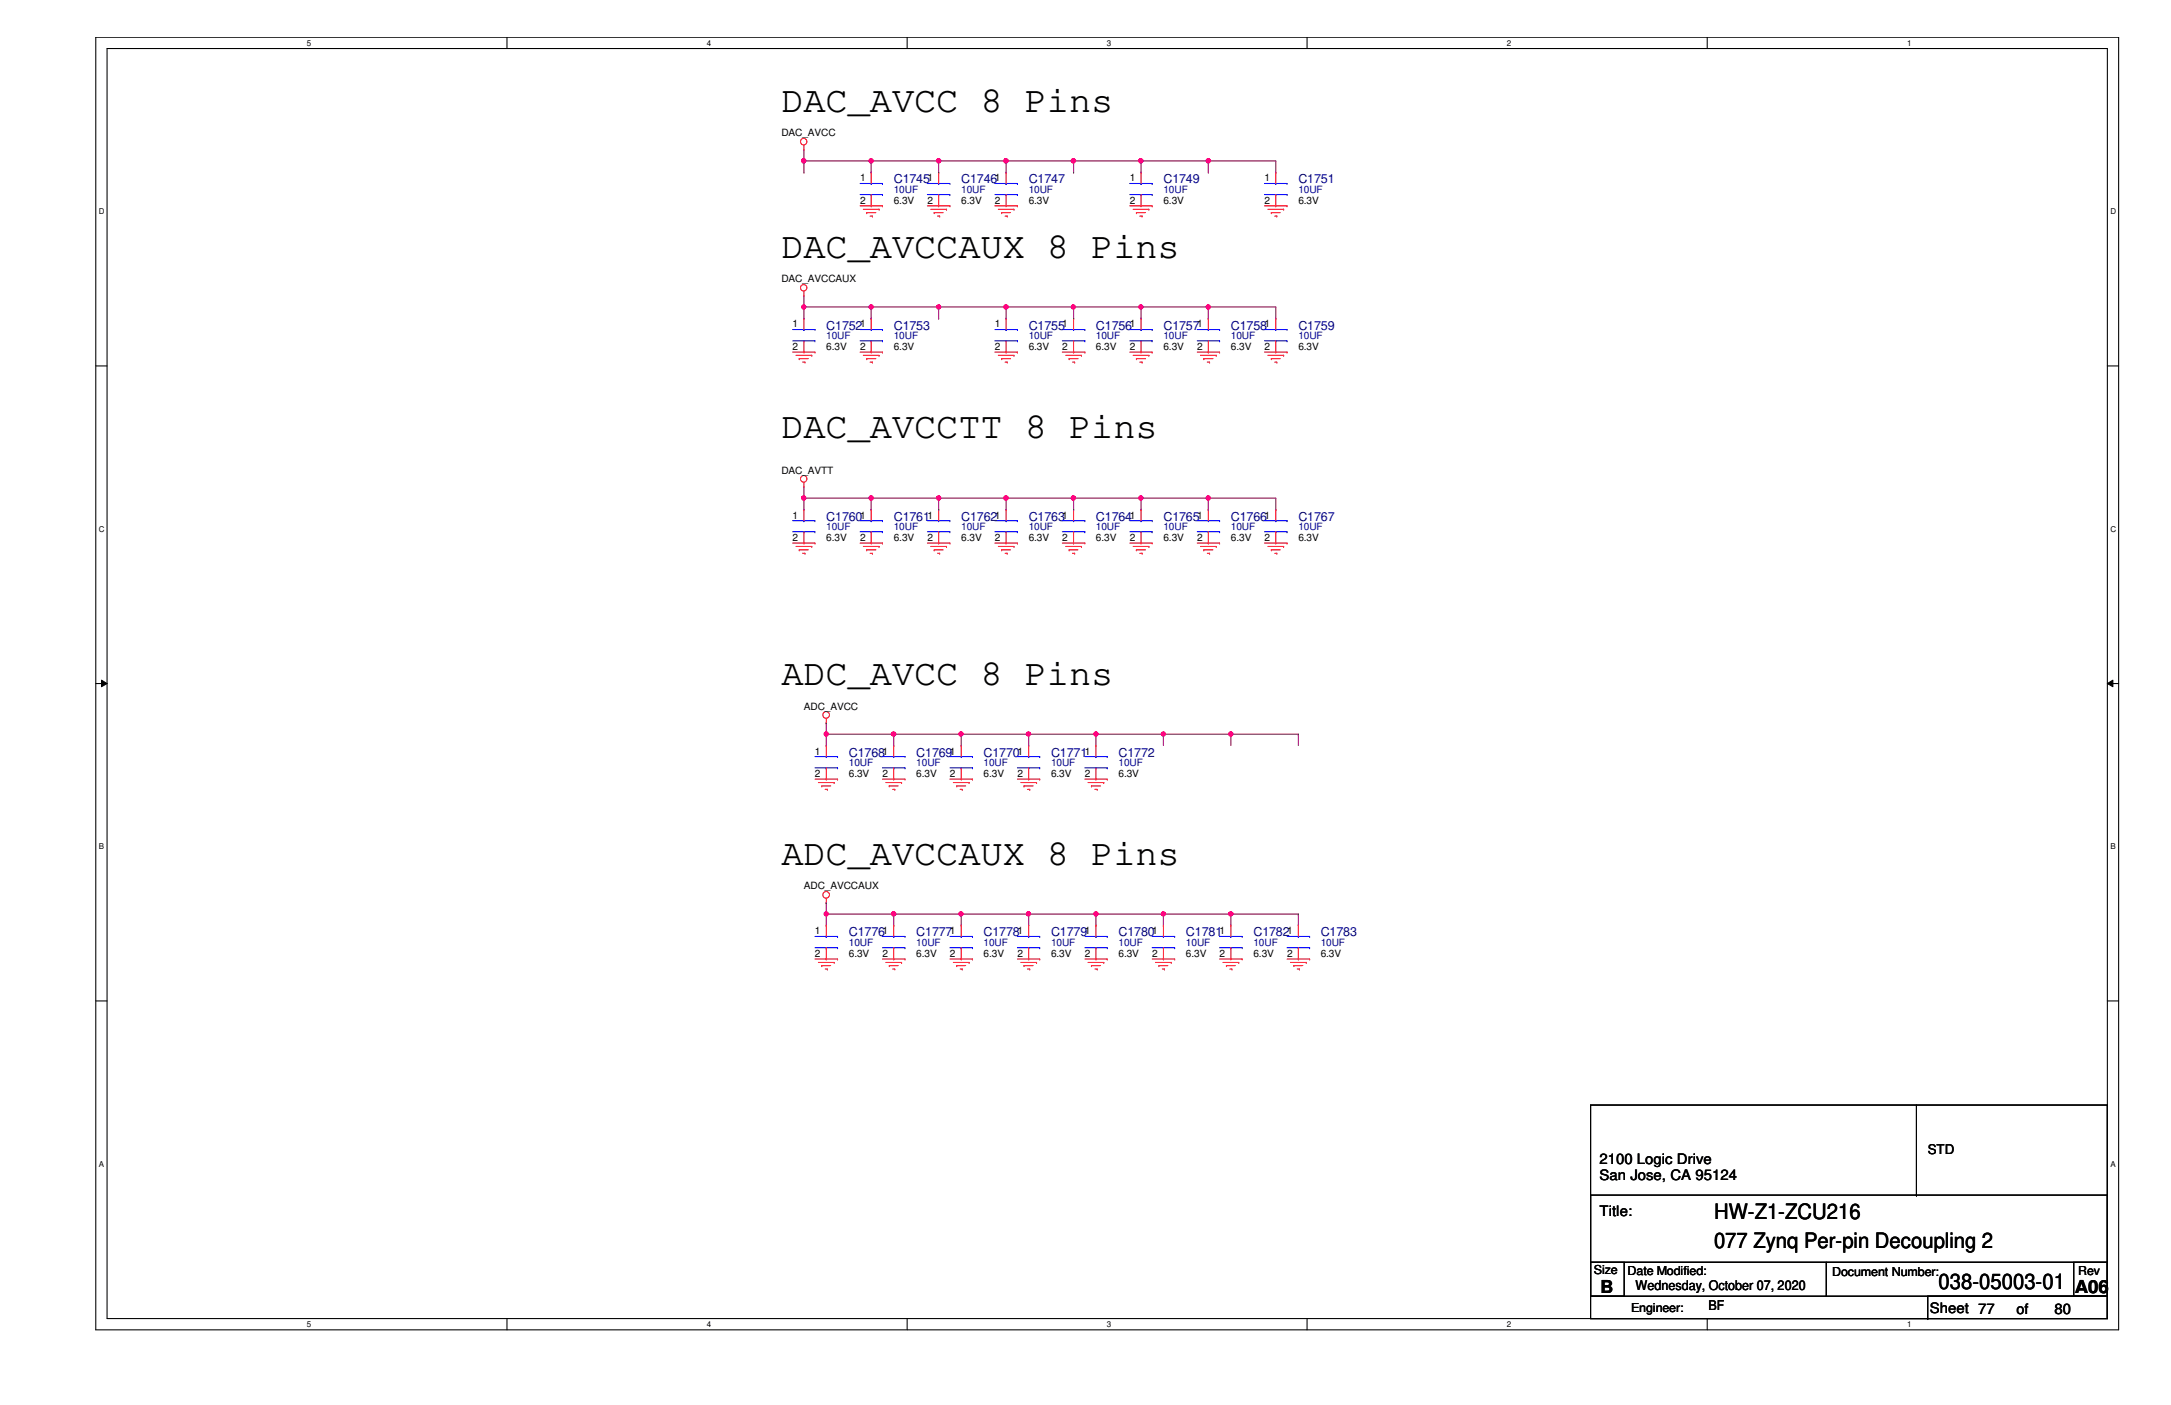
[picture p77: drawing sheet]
<svg xmlns="http://www.w3.org/2000/svg" width="432mm" height="279mm" viewBox="0 0 432 279" stroke-linecap="round" stroke-linejoin="round" font-family="sans-serif">
<defs><g id="words">
<g font-size="7.4">
<text x="155.4" y="22.2">DAC_AVCC 8 Pins</text>
<text x="155.4" y="51.3">DAC_AVCCAUX 8 Pins</text>
<text x="155.4" y="87">DAC_AVCCTT 8 Pins</text>
<text x="155.4" y="136.2">ADC_AVCC 8 Pins</text>
<text x="155.4" y="172">ADC_AVCCAUX 8 Pins</text>
</g>
<g font-size="4.2">
<text x="340.9" y="242.4">HW-Z1-ZCU216</text>
<text x="340.9" y="248.2">077 Zynq Per-pin Decoupling 2</text>
<text x="385.6" y="256.4">038-05003-01</text>
</g>
<g font-size="3.6">
<text x="318.3" y="257">B</text>
<text x="412.7" y="257">A06</text>
</g>
<g font-size="2.9">
<text x="318.1" y="231.5">2100 Logic Drive</text>
<text x="318.1" y="234.7">San Jose, CA 95124</text>
<text x="318.1" y="241.8">Title:</text>
<text x="383.8" y="261">Sheet 77</text>
<text x="401.1" y="261.2">of</text>
<text x="408.6" y="261.2">80</text>
</g>
<g font-size="2.7">
<text x="383.4" y="229.5">STD</text>
<text x="325.3" y="256.6">Wednesday, October 07, 2020</text>
<text x="339.8" y="260.6">BF</text>
</g>
<g font-size="2.5" fill="#000080">
<text x="177.8" y="36.5">C1745</text>
<text x="191.2" y="36.5">C1746</text>
<text x="204.6" y="36.5">C1747</text>
<text x="231.4" y="36.5">C1749</text>
<text x="258.2" y="36.5">C1751</text>
<text x="164.3" y="65.5">C1752</text>
<text x="177.8" y="65.5">C1753</text>
<text x="204.6" y="65.5">C1755</text>
<text x="218" y="65.5">C1756</text>
<text x="231.4" y="65.5">C1757</text>
<text x="244.8" y="65.5">C1758</text>
<text x="258.2" y="65.5">C1759</text>
<text x="164.3" y="103.5">C1760</text>
<text x="177.8" y="103.5">C1761</text>
<text x="191.2" y="103.5">C1762</text>
<text x="204.6" y="103.5">C1763</text>
<text x="218" y="103.5">C1764</text>
<text x="231.4" y="103.5">C1765</text>
<text x="244.8" y="103.5">C1766</text>
<text x="258.2" y="103.5">C1767</text>
<text x="168.8" y="150.5">C1768</text>
<text x="182.2" y="150.5">C1769</text>
<text x="195.6" y="150.5">C1770</text>
<text x="209" y="150.5">C1771</text>
<text x="222.5" y="150.5">C1772</text>
<text x="168.8" y="186.2">C1776</text>
<text x="182.2" y="186.2">C1777</text>
<text x="195.6" y="186.2">C1778</text>
<text x="209" y="186.2">C1779</text>
<text x="222.5" y="186.2">C1780</text>
<text x="235.9" y="186.2">C1781</text>
<text x="249.3" y="186.2">C1782</text>
<text x="262.7" y="186.2">C1783</text>
</g>
<g font-size="2.5">
<text x="317" y="253.3">Size</text>
<text x="323.7" y="253.5">Date Modified:</text>
<text x="364.4" y="253.7">Document Number:</text>
<text x="413.3" y="253.5">Rev</text>
<text x="324.4" y="260.9">Engineer:</text>
</g>
<g font-size="2">
<text x="155.4" y="27.1">DAC_AVCC</text>
<text x="171.1" y="36.1">1</text>
<text x="171.1" y="40.5">2</text>
<text x="177.8" y="40.5">6.3V</text>
<text x="184.4" y="36.1">1</text>
<text x="184.4" y="40.5">2</text>
<text x="191.2" y="40.5">6.3V</text>
<text x="197.9" y="36.1">1</text>
<text x="197.9" y="40.5">2</text>
<text x="204.6" y="40.5">6.3V</text>
<text x="224.7" y="36.1">1</text>
<text x="224.7" y="40.5">2</text>
<text x="231.4" y="40.5">6.3V</text>
<text x="251.5" y="36.1">1</text>
<text x="251.5" y="40.5">2</text>
<text x="258.2" y="40.5">6.3V</text>
<text x="155.4" y="56.2">DAC_AVCCAUX</text>
<text x="157.6" y="65.1">1</text>
<text x="171.1" y="65.1">1</text>
<text x="197.9" y="65.1">1</text>
<text x="211.3" y="65.1">1</text>
<text x="224.7" y="65.1">1</text>
<text x="238.1" y="65.1">1</text>
<text x="251.5" y="65.1">1</text>
<text x="157.6" y="69.6">2</text>
<text x="164.3" y="69.6">6.3V</text>
<text x="171.1" y="69.6">2</text>
<text x="177.8" y="69.6">6.3V</text>
<text x="197.9" y="69.6">2</text>
<text x="204.6" y="69.6">6.3V</text>
<text x="211.3" y="69.6">2</text>
<text x="218" y="69.6">6.3V</text>
<text x="224.7" y="69.6">2</text>
<text x="231.4" y="69.6">6.3V</text>
<text x="238.1" y="69.6">2</text>
<text x="244.8" y="69.6">6.3V</text>
<text x="251.5" y="69.6">2</text>
<text x="258.2" y="69.6">6.3V</text>
<text x="155.4" y="94.2">DAC_AVTT</text>
<text x="157.6" y="103.1">1</text>
<text x="157.6" y="107.6">2</text>
<text x="164.3" y="107.6">6.3V</text>
<text x="171.1" y="103.1">1</text>
<text x="171.1" y="107.6">2</text>
<text x="177.8" y="107.6">6.3V</text>
<text x="184.4" y="103.1">1</text>
<text x="184.4" y="107.6">2</text>
<text x="191.2" y="107.6">6.3V</text>
<text x="197.9" y="103.1">1</text>
<text x="197.9" y="107.6">2</text>
<text x="204.6" y="107.6">6.3V</text>
<text x="211.3" y="103.1">1</text>
<text x="211.3" y="107.6">2</text>
<text x="218" y="107.6">6.3V</text>
<text x="224.7" y="103.1">1</text>
<text x="224.7" y="107.6">2</text>
<text x="231.4" y="107.6">6.3V</text>
<text x="238.1" y="103.1">1</text>
<text x="238.1" y="107.6">2</text>
<text x="244.8" y="107.6">6.3V</text>
<text x="251.5" y="103.1">1</text>
<text x="251.5" y="107.6">2</text>
<text x="258.2" y="107.6">6.3V</text>
<text x="159.9" y="141.1">ADC_AVCC</text>
<text x="162.1" y="150.1">1</text>
<text x="162.1" y="154.5">2</text>
<text x="168.8" y="154.5">6.3V</text>
<text x="175.5" y="150.1">1</text>
<text x="175.5" y="154.5">2</text>
<text x="182.2" y="154.5">6.3V</text>
<text x="188.9" y="150.1">1</text>
<text x="188.9" y="154.5">2</text>
<text x="195.6" y="154.5">6.3V</text>
<text x="202.4" y="150.1">1</text>
<text x="202.4" y="154.5">2</text>
<text x="209" y="154.5">6.3V</text>
<text x="215.8" y="150.1">1</text>
<text x="215.8" y="154.5">2</text>
<text x="222.5" y="154.5">6.3V</text>
<text x="159.9" y="176.9">ADC_AVCCAUX</text>
<text x="162.1" y="185.8">1</text>
<text x="175.5" y="185.8">1</text>
<text x="188.9" y="185.8">1</text>
<text x="202.4" y="185.8">1</text>
<text x="215.8" y="185.8">1</text>
<text x="229.2" y="185.8">1</text>
<text x="242.6" y="185.8">1</text>
<text x="256" y="185.8">1</text>
<text x="162.1" y="190.3">2</text>
<text x="168.8" y="190.3">6.3V</text>
<text x="175.5" y="190.3">2</text>
<text x="182.2" y="190.3">6.3V</text>
<text x="188.9" y="190.3">2</text>
<text x="195.6" y="190.3">6.3V</text>
<text x="202.4" y="190.3">2</text>
<text x="209" y="190.3">6.3V</text>
<text x="215.8" y="190.3">2</text>
<text x="222.5" y="190.3">6.3V</text>
<text x="229.2" y="190.3">2</text>
<text x="235.9" y="190.3">6.3V</text>
<text x="242.6" y="190.3">2</text>
<text x="249.3" y="190.3">6.3V</text>
<text x="256" y="190.3">2</text>
<text x="262.7" y="190.3">6.3V</text>
</g>
<g font-size="2" fill="#000080">
<text x="177.8" y="38.3">10UF</text>
<text x="191.2" y="38.3">10UF</text>
<text x="204.6" y="38.3">10UF</text>
<text x="231.4" y="38.3">10UF</text>
<text x="258.2" y="38.3">10UF</text>
<text x="164.3" y="67.4">10UF</text>
<text x="177.8" y="67.4">10UF</text>
<text x="204.6" y="67.4">10UF</text>
<text x="218" y="67.4">10UF</text>
<text x="231.4" y="67.4">10UF</text>
<text x="244.8" y="67.4">10UF</text>
<text x="258.2" y="67.4">10UF</text>
<text x="164.3" y="105.4">10UF</text>
<text x="177.8" y="105.4">10UF</text>
<text x="191.2" y="105.4">10UF</text>
<text x="204.6" y="105.4">10UF</text>
<text x="218" y="105.4">10UF</text>
<text x="231.4" y="105.4">10UF</text>
<text x="244.8" y="105.4">10UF</text>
<text x="258.2" y="105.4">10UF</text>
<text x="168.8" y="152.3">10UF</text>
<text x="182.2" y="152.3">10UF</text>
<text x="195.6" y="152.3">10UF</text>
<text x="209" y="152.3">10UF</text>
<text x="222.5" y="152.3">10UF</text>
<text x="168.8" y="188">10UF</text>
<text x="182.2" y="188">10UF</text>
<text x="195.6" y="188">10UF</text>
<text x="209" y="188">10UF</text>
<text x="222.5" y="188">10UF</text>
<text x="235.9" y="188">10UF</text>
<text x="249.3" y="188">10UF</text>
<text x="262.7" y="188">10UF</text>
</g>
<g font-size="1.6">
<text x="61" y="9.1">5</text>
<text x="140.6" y="9.1">4</text>
<text x="220.2" y="9.1">3</text>
<text x="299.7" y="9.1">2</text>
<text x="379.3" y="9.1">1</text>
<text x="19.6" y="42.6">D</text>
<text x="419.7" y="42.6">D</text>
<text x="19.6" y="105.7">C</text>
<text x="419.7" y="105.7">C</text>
<text x="19.6" y="168.9">B</text>
<text x="419.7" y="168.9">B</text>
<text x="19.6" y="232">A</text>
<text x="419.7" y="232">A</text>
<text x="61" y="263.9">5</text>
<text x="140.6" y="263.9">4</text>
<text x="220.2" y="263.9">3</text>
<text x="299.7" y="263.9">2</text>
<text x="379.3" y="263.9">1</text>
</g>
</g></defs>
<path d="M19.1 7.4h402.3v257.1h-402.3zM21.3 9.7h397.8v252.5h-397.8z" fill="none" stroke="#000" stroke-width=".21"/>
<g fill="#fff">
<path d="M61 7.7h.9v1.7h-.9z"/>
<path d="M61 262.5h.9v1.7h-.9z"/>
</g>
<path d="M100.8 7.4v2.3M100.8 262.2v2.3" fill="none" stroke="#000" stroke-width=".21"/>
<g fill="#fff">
<path d="M140.6 7.7h.9v1.7h-.9z"/>
<path d="M140.6 262.5h.9v1.7h-.9z"/>
</g>
<path d="M180.4 7.4v2.3M180.4 262.2v2.3" fill="none" stroke="#000" stroke-width=".21"/>
<g fill="#fff">
<path d="M220.2 7.7h.9v1.7h-.9z"/>
<path d="M220.2 262.5h.9v1.7h-.9z"/>
</g>
<path d="M260 7.4v2.3M260 262.2v2.3" fill="none" stroke="#000" stroke-width=".21"/>
<g fill="#fff">
<path d="M299.7 7.7h.9v1.7h-.9z"/>
<path d="M299.7 262.5h.9v1.7h-.9z"/>
</g>
<path d="M339.6 7.4v2.3M339.6 262.2v2.3" fill="none" stroke="#000" stroke-width=".21"/>
<g fill="#fff">
<path d="M379.3 7.7h.9v1.7h-.9z"/>
<path d="M379.3 262.5h.9v1.7h-.9z"/>
<path d="M19.6 41.2h1.2v1.8h-1.2z"/>
<path d="M419.7 41.2h1.2v1.8h-1.2z"/>
<path d="M19.6 104.3h1.2v1.8h-1.2z"/>
<path d="M419.7 104.3h1.2v1.8h-1.2z"/>
</g>
<path d="M19.1 72.8h2.2M419.1 72.8h2.3" fill="none" stroke="#000" stroke-width=".21"/>
<g fill="#fff">
<path d="M19.6 167.5h1.1v1.7h-1.1z"/>
<path d="M419.7 167.5h1.1v1.7h-1.1z"/>
</g>
<path d="M19.1 135.9h2.2M419.1 135.9h2.3" fill="none" stroke="#000" stroke-width=".21"/>
<path d="M20.2 135.3l1.1 .6-1.1 .7zM419.1 135.9l1.1-.6v1.3z" fill="#000"/>
<path d="M20.2 135.3l1.1 .6-1.1 .7zM419.1 135.9l1.1-.6v1.3z" fill="none" stroke="#000" stroke-width=".2"/>
<g fill="#fff">
<path d="M19.6 230.6h1.1v1.8h-1.1z"/>
<path d="M419.7 230.6h1.1v1.8h-1.1z"/>
</g>
<g fill="none" stroke="#000" stroke-width=".21">
<path d="M19.1 199.1h2.2M419.1 199.1h2.3M316.4 219.8h102.7v42.4h-102.7zM381.2 219.8v17.9M316.4 237.7h102.7v13.3h-102.7zM381.2 237.7h.1M316.4 251h46.9v6.8h-46.9zM316.4 251h6.6v6.8h-6.6zM363.3 251h55.8v6.8h-55.8zM383.4 257.8h35.7v4.4h-35.7zM412.5 251h6.6v6.8h-6.6zM316.4 262.2h67"/>
<path d="M383.4 262.2h.1"/>
</g>
<g fill="none" stroke="#f00" stroke-width=".21">
<path d="M159.9 29.8h.1M159.9 28.9v.9M173.3 34.2h.1M173.3 34.2v2.3M173.3 38.7v2.2M186.7 34.2h.1M186.7 34.2v2.3M186.7 38.7v2.2M200.1 34.2h.1M200.1 34.2v2.3M200.1 38.7v2.2M226.9 34.2h.1"/>
<path d="M226.9 34.2v2.3M226.9 38.7v2.2M253.7 34.2h.1M253.7 34.2v2.3M253.7 38.7v2.2M159.9 58.8h.1M159.9 57.9v.9M171.1 40.9h4.4M171.7 41.6h3.1M172.4 42.3h.1M172.4 42.3h1.8M173.1 43h.4"/>
<path d="M173.3 40.9h.1M173.5 43h.1M174.8 41.6h.1M175.5 40.9h.1M184.4 40.9h4.5M185.1 41.6h3.2M185.8 42.3h.1M185.8 42.3h1.8M186.5 43h.4M186.7 40.9h.1M186.9 43h.1M188.3 41.6h.1"/>
<path d="M188.9 40.9h.1M197.9 40.9h4.5M198.5 41.6h3.2M199.2 42.3h.1M199.2 42.3h1.8M199.9 43h.4M200.1 40.9h.1M200.3 43h.1M201.7 41.6h.1M202.4 40.9h.1M224.7 40.9h4.5M225.4 41.6h3.1"/>
<path d="M226 42.3h.1M226 42.3h1.8M226.7 43h.5M226.9 40.9h.1M227.2 43h.1M228.5 41.6h.1M229.2 40.9h.1M251.5 40.9h4.5M252.2 41.6h3.1M252.9 42.3h.1M252.9 42.3h1.7M253.5 43h.5"/>
<path d="M253.7 40.9h.1M254 43h.1M255.3 41.6h.1M256 40.9h.1M157.6 70h4.5M158.3 70.7h3.2M159 71.3h.1M159 71.3h1.8M159.6 72h.5M159.9 63.3h.1M159.9 70h.1M159.9 63.3v2.2"/>
<path d="M159.9 67.8v2.2M160.1 72h.1M161.5 70.7h.1M162.1 70h.1M171.1 70h4.4M171.7 70.7h3.1M172.4 71.3h.1M172.4 71.3h1.8M173.1 72h.4M173.3 63.3h.1M173.3 70h.1M173.3 63.3v2.2"/>
<path d="M173.3 67.8v2.2M173.5 72h.1M174.8 70.7h.1M175.5 70h.1M197.9 70h4.5M198.5 70.7h3.2M199.2 71.3h.1M199.2 71.3h1.8M199.9 72h.4M200.1 63.3h.1M200.1 70h.1M200.1 63.3v2.2"/>
<path d="M200.1 67.8v2.2M200.3 72h.1M201.7 70.7h.1M202.4 70h.1M211.3 70h4.5M212 70.7h3.1M212.6 71.3h.1M212.6 71.3h1.8M213.3 72h.4M213.5 63.3h.1M213.5 70h.1M213.5 63.3v2.2"/>
<path d="M213.5 67.8v2.2M213.7 72h.1M215.1 70.7h.1M215.8 70h.1M224.7 70h4.5M225.4 70.7h3.1M226 71.3h.1M226 71.3h1.8M226.7 72h.5M226.9 63.3h.1M226.9 70h.1M226.9 63.3v2.2"/>
<path d="M226.9 67.8v2.2M227.2 72h.1M228.5 70.7h.1M229.2 70h.1M238.1 70h4.5M238.8 70.7h3.1M239.4 71.3h.1M239.4 71.3h1.9M240.1 72h.5M240.3 63.3h.1M240.3 70h.1M240.3 63.3v2.2"/>
<path d="M240.3 67.8v2.2M240.6 72h.1M241.9 70.7h.1M242.6 70h.1M251.5 70h4.5M252.2 70.7h3.1M252.9 71.3h.1M252.9 71.3h1.7M253.5 72h.5M253.7 63.3h.1M253.7 70h.1M253.7 63.3v2.2"/>
<path d="M253.7 67.8v2.2M254 72h.1M255.3 70.7h.1M256 70h.1M159.9 96.8h.1M159.9 95.9v.9M157.6 108h4.5M158.3 108.7h3.2M159 109.3h.1M159 109.3h1.8M159.6 110h.5M159.9 101.3h.1"/>
<path d="M159.9 108h.1M159.9 101.3v2.2M159.9 105.7v2.3M160.1 110h.1M161.5 108.7h.1M162.1 108h.1M171.1 108h4.4M171.7 108.7h3.1M172.4 109.3h.1M172.4 109.3h1.8M173.1 110h.4M173.3 101.3h.1"/>
<path d="M173.3 108h.1M173.3 101.3v2.2M173.3 105.7v2.3M173.5 110h.1M174.8 108.7h.1M175.5 108h.1M184.4 108h4.5M185.1 108.7h3.2M185.8 109.3h.1M185.8 109.3h1.8M186.5 110h.4M186.7 101.3h.1"/>
<path d="M186.7 108h.1M186.7 101.3v2.2M186.7 105.7v2.3M186.9 110h.1M188.3 108.7h.1M188.9 108h.1M197.9 108h4.5M198.5 108.7h3.2M199.2 109.3h.1M199.2 109.3h1.8M199.9 110h.4M200.1 101.3h.1"/>
<path d="M200.1 108h.1M200.1 101.3v2.2M200.1 105.7v2.3M200.3 110h.1M201.7 108.7h.1M202.4 108h.1M211.3 108h4.5M212 108.7h3.1M212.6 109.3h.1M212.6 109.3h1.8M213.3 110h.4M213.5 101.3h.1"/>
<path d="M213.5 108h.1M213.5 101.3v2.2M213.5 105.7v2.3M213.7 110h.1M215.1 108.7h.1M215.8 108h.1M224.7 108h4.5M225.4 108.7h3.1M226 109.3h.1M226 109.3h1.8M226.7 110h.5M226.9 101.3h.1"/>
<path d="M226.9 108h.1M226.9 101.3v2.2M226.9 105.7v2.3M227.2 110h.1M228.5 108.7h.1M229.2 108h.1M238.1 108h4.5M238.8 108.7h3.1M239.4 109.3h.1M239.4 109.3h1.9M240.1 110h.5M240.3 101.3h.1"/>
<path d="M240.3 108h.1M240.3 101.3v2.2M240.3 105.7v2.3M240.6 110h.1M241.9 108.7h.1M242.6 108h.1M251.5 108h4.5M252.2 108.7h3.1M252.9 109.3h.1M252.9 109.3h1.7M253.5 110h.5M253.7 101.3h.1"/>
<path d="M253.7 108h.1M253.7 101.3v2.2M253.7 105.7v2.3M254 110h.1M255.3 108.7h.1M256 108h.1M162.1 154.9h4.5M162.8 155.6h3.1M163.4 156.3h.1M163.4 156.3h1.8M164.1 157h.4M164.3 143.8h.1"/>
<path d="M164.3 148.3h.1M164.3 154.9h.1M164.3 142.9v.9M164.3 148.3v2.2M164.3 152.7v2.2M164.5 157h.1M165.9 155.6h.1M166.6 154.9h.1M175.5 154.9h4.5M176.2 155.6h3.1M176.9 156.3h.1M176.9 156.3h1.7"/>
<path d="M177.5 157h.5M177.8 148.3h.1M177.8 154.9h.1M177.8 148.3v2.2M177.8 152.7v2.2M178 157h.1M179.3 155.6h.1M180 154.9h.1M188.9 154.9h4.5M189.6 155.6h3.1M190.3 156.3h.1M190.3 156.3h1.8"/>
<path d="M191 157h.4M191.2 148.3h.1M191.2 154.9h.1M191.2 148.3v2.2M191.2 152.7v2.2M191.4 157h.1M192.7 155.6h.1M193.4 154.9h.1M202.4 154.9h4.4M203 155.6h3.2M203.7 156.3h.1M203.7 156.3h1.8"/>
<path d="M204.3 157h.5M204.6 148.3h.1M204.6 154.9h.1M204.6 148.3v2.2M204.6 152.7v2.2M204.8 157h.1M206.2 155.6h.1M206.8 154.9h.1M215.8 154.9h4.4M216.4 155.6h3.1M217.1 156.3h.1M217.1 156.3h1.8"/>
<path d="M217.8 157h.4M218 148.3h.1M218 154.9h.1M218 148.3v2.2M218 152.7v2.2M218.2 157h.1M219.5 155.6h.1M220.2 154.9h.1M164.3 179.5h.1M164.3 178.6v.9M162.1 190.7h4.5M162.8 191.4h3.1"/>
<path d="M163.4 192h.1M163.4 192h1.8M164.1 192.7h.4M164.3 184h.1M164.3 190.7h.1M164.3 184v2.2M164.3 188.5v2.2M164.5 192.7h.1M165.9 191.4h.1M166.6 190.7h.1M175.5 190.7h4.5M176.2 191.4h3.1"/>
<path d="M176.9 192h.1M176.9 192h1.7M177.5 192.7h.5M177.8 184h.1M177.8 190.7h.1M177.8 184v2.2M177.8 188.5v2.2M178 192.7h.1M179.3 191.4h.1M180 190.7h.1M188.9 190.7h4.5M189.6 191.4h3.1"/>
<path d="M190.3 192h.1M190.3 192h1.8M191 192.7h.4M191.2 184h.1M191.2 190.7h.1M191.2 184v2.2M191.2 188.5v2.2M191.4 192.7h.1M192.7 191.4h.1M193.4 190.7h.1M202.4 190.7h4.4M203 191.4h3.2"/>
<path d="M203.7 192h.1M203.7 192h1.8M204.3 192.7h.5M204.6 184h.1M204.6 190.7h.1M204.6 184v2.2M204.6 188.5v2.2M204.8 192.7h.1M206.2 191.4h.1M206.8 190.7h.1M215.8 190.7h4.4M216.4 191.4h3.1"/>
<path d="M217.1 192h.1M217.1 192h1.8M217.8 192.7h.4M218 184h.1M218 190.7h.1M218 184v2.2M218 188.5v2.2M218.2 192.7h.1M219.5 191.4h.1M220.2 190.7h.1M229.2 190.7h4.4M229.8 191.4h3.2"/>
<path d="M230.5 192h.1M230.5 192h1.8M231.2 192.7h.4M231.4 184h.1M231.4 190.7h.1M231.4 184v2.2M231.4 188.5v2.2M231.6 192.7h.1M233 191.4h.1M233.6 190.7h.1M242.6 190.7h4.5M243.2 191.4h3.2"/>
<path d="M243.9 192h.1M243.9 192h1.8M244.6 192.7h.4M244.8 184h.1M244.8 190.7h.1M244.8 184v2.2M244.8 188.5v2.2M245 192.7h.1M246.4 191.4h.1M247.1 190.7h.1M256 190.7h4.5M256.7 191.4h3.1"/>
<path d="M257.3 192h.1M257.3 192h1.8M258 192.7h.4M258.2 184h.1M258.2 190.7h.1M258.2 184v2.2M258.2 188.5v2.2M258.4 192.7h.1M259.8 191.4h.1M260.5 190.7h.1"/>
<circle cx="159.8" cy="28.2" r=".65"/>
<circle cx="159.8" cy="57.2" r=".64"/>
<circle cx="159.8" cy="95.2" r=".65"/>
<circle cx="164.3" cy="142.2" r=".66"/>
<circle cx="164.3" cy="177.9" r=".66"/>
</g>
<g fill="none" stroke="#00f" stroke-width=".21">
<path d="M171.1 38.7h4.4M171.1 36.5h4.4M173.3 38.7h.1M173.3 36.5h.1M175.5 38.7h.1M175.5 36.5h.1M184.4 38.7h4.5M184.4 36.5h4.5M186.7 38.7h.1M186.7 36.5h.1M188.9 38.7h.1M188.9 36.5h.1"/>
<path d="M197.9 38.7h4.5M197.9 36.5h4.5M200.1 38.7h.1M200.1 36.5h.1M202.4 38.7h.1M202.4 36.5h.1M224.7 38.7h4.5M224.7 36.5h4.5M226.9 38.7h.1M226.9 36.5h.1M229.2 38.7h.1M229.2 36.5h.1"/>
<path d="M251.5 38.7h4.5M251.5 36.5h4.5M253.7 38.7h.1M253.7 36.5h.1M256 38.7h.1M256 36.5h.1M157.6 67.8h4.5M157.6 65.5h4.5M159.9 67.8h.1M159.9 65.5h.1M162.1 67.8h.1M162.1 65.5h.1"/>
<path d="M171.1 67.8h4.4M171.1 65.5h4.4M173.3 67.8h.1M173.3 65.5h.1M175.5 67.8h.1M175.5 65.5h.1M197.9 67.8h4.5M197.9 65.5h4.5M200.1 67.8h.1M200.1 65.5h.1M202.4 67.8h.1M202.4 65.5h.1"/>
<path d="M211.3 67.8h4.5M211.3 65.5h4.5M213.5 67.8h.1M213.5 65.5h.1M215.8 67.8h.1M215.8 65.5h.1M224.7 67.8h4.5M224.7 65.5h4.5M226.9 67.8h.1M226.9 65.5h.1M229.2 67.8h.1M229.2 65.5h.1"/>
<path d="M238.1 67.8h4.5M238.1 65.5h4.5M240.3 67.8h.1M240.3 65.5h.1M242.6 67.8h.1M242.6 65.5h.1M251.5 67.8h4.5M251.5 65.5h4.5M253.7 67.8h.1M253.7 65.5h.1M256 67.8h.1M256 65.5h.1"/>
<path d="M157.6 105.7h4.5M157.6 103.5h4.5M159.9 105.7h.1M159.9 103.5h.1M162.1 105.7h.1M162.1 103.5h.1M171.1 105.7h4.4M171.1 103.5h4.4M173.3 105.7h.1M173.3 103.5h.1M175.5 105.7h.1M175.5 103.5h.1"/>
<path d="M184.4 105.7h4.5M184.4 103.5h4.5M186.7 105.7h.1M186.7 103.5h.1M188.9 105.7h.1M188.9 103.5h.1M197.9 105.7h4.5M197.9 103.5h4.5M200.1 105.7h.1M200.1 103.5h.1M202.4 105.7h.1M202.4 103.5h.1"/>
<path d="M211.3 105.7h4.5M211.3 103.5h4.5M213.5 105.7h.1M213.5 103.5h.1M215.8 105.7h.1M215.8 103.5h.1M224.7 105.7h4.5M224.7 103.5h4.5M226.9 105.7h.1M226.9 103.5h.1M229.2 105.7h.1M229.2 103.5h.1"/>
<path d="M238.1 105.7h4.5M238.1 103.5h4.5M240.3 105.7h.1M240.3 103.5h.1M242.6 105.7h.1M242.6 103.5h.1M251.5 105.7h4.5M251.5 103.5h4.5M253.7 105.7h.1M253.7 103.5h.1M256 105.7h.1M256 103.5h.1"/>
<path d="M162.1 152.7h4.5M162.1 150.5h4.5M164.3 152.7h.1M164.3 150.5h.1M166.6 152.7h.1M166.6 150.5h.1M175.5 152.7h4.5M175.5 150.5h4.5M177.8 152.7h.1M177.8 150.5h.1M180 152.7h.1M180 150.5h.1"/>
<path d="M188.9 152.7h4.5M188.9 150.5h4.5M191.2 152.7h.1M191.2 150.5h.1M193.4 152.7h.1M193.4 150.5h.1M202.4 152.7h4.4M202.4 150.5h4.4M204.6 152.7h.1M204.6 150.5h.1M206.8 152.7h.1M206.8 150.5h.1"/>
<path d="M215.8 152.7h4.4M215.8 150.5h4.4M218 152.7h.1M218 150.5h.1M220.2 152.7h.1M220.2 150.5h.1M162.1 188.5h4.5M162.1 186.2h4.5M164.3 188.5h.1M164.3 186.2h.1M166.6 188.5h.1M166.6 186.2h.1"/>
<path d="M175.5 188.5h4.5M175.5 186.2h4.5M177.8 188.5h.1M177.8 186.2h.1M180 188.5h.1M180 186.2h.1M188.9 188.5h4.5M188.9 186.2h4.5M191.2 188.5h.1M191.2 186.2h.1M193.4 188.5h.1M193.4 186.2h.1"/>
<path d="M202.4 188.5h4.4M202.4 186.2h4.4M204.6 188.5h.1M204.6 186.2h.1M206.8 188.5h.1M206.8 186.2h.1M215.8 188.5h4.4M215.8 186.2h4.4M218 188.5h.1M218 186.2h.1M220.2 188.5h.1M220.2 186.2h.1"/>
<path d="M229.2 188.5h4.4M229.2 186.2h4.4M231.4 188.5h.1M231.4 186.2h.1M233.6 188.5h.1M233.6 186.2h.1M242.6 188.5h4.5M242.6 186.2h4.5M244.8 188.5h.1M244.8 186.2h.1M247.1 188.5h.1M247.1 186.2h.1"/>
<path d="M256 188.5h4.5M256 186.2h4.5M258.2 188.5h.1M258.2 186.2h.1M260.5 188.5h.1M260.5 186.2h.1"/>
</g>
<path d="M159.9 32h.1M159.9 29.8v2.2M159.9 32h13.4" fill="none" stroke="#800040" stroke-width=".21"/>
<circle cx="173.3" cy="32" r=".44" fill="#f0f"/>
<circle cx="173.3" cy="32" r=".44" fill="none" stroke="#f0f" stroke-width=".21"/>
<circle cx="159.8" cy="32" r=".44" fill="#f0f"/>
<circle cx="159.8" cy="32" r=".44" fill="none" stroke="#f0f" stroke-width=".21"/>
<path d="M159.9 34.2h.1M159.9 32v2.2M173.3 32h.1M173.3 34.2h.1M173.3 32h26.8M173.3 32v2.2M186.7 32h.1" fill="none" stroke="#800040" stroke-width=".21"/>
<circle cx="200.1" cy="32" r=".45" fill="#f0f"/>
<circle cx="200.1" cy="32" r=".45" fill="none" stroke="#f0f" stroke-width=".21"/>
<circle cx="186.7" cy="32" r=".44" fill="#f0f"/>
<circle cx="186.7" cy="32" r=".44" fill="none" stroke="#f0f" stroke-width=".21"/>
<path d="M186.7 34.2h.1M186.7 32v2.2M200.1 34.2h.1M200.1 32h.1M200.1 32v2.2M200.1 32h26.8M213.5 34.2h.1M213.5 32h.1M213.5 32v2.2" fill="none" stroke="#800040" stroke-width=".21"/>
<circle cx="226.9" cy="32" r=".44" fill="#f0f"/>
<circle cx="226.9" cy="32" r=".44" fill="none" stroke="#f0f" stroke-width=".21"/>
<circle cx="213.5" cy="32" r=".44" fill="#f0f"/>
<circle cx="213.5" cy="32" r=".44" fill="none" stroke="#f0f" stroke-width=".21"/>
<path d="M226.9 32h.1M226.9 34.2h.1M226.9 32h26.8M226.9 32v2.2M240.3 32h.1" fill="none" stroke="#800040" stroke-width=".21"/>
<circle cx="240.3" cy="32" r=".44" fill="#f0f"/>
<circle cx="240.3" cy="32" r=".44" fill="none" stroke="#f0f" stroke-width=".21"/>
<path d="M240.3 34.2h.1M240.3 32v2.2M253.7 34.2h.1M253.7 32v2.2M159.9 58.8v4.5M159.9 61h.1M159.9 63.3h.1M159.9 61h13.4" fill="none" stroke="#800040" stroke-width=".21"/>
<circle cx="173.3" cy="61" r=".43" fill="#f0f"/>
<circle cx="173.3" cy="61" r=".43" fill="none" stroke="#f0f" stroke-width=".21"/>
<circle cx="159.8" cy="61" r=".43" fill="#f0f"/>
<circle cx="159.8" cy="61" r=".43" fill="none" stroke="#f0f" stroke-width=".21"/>
<path d="M173.3 61h.1M173.3 63.3h.1M173.3 61h26.8M173.3 61v2.3M186.7 61h.1" fill="none" stroke="#800040" stroke-width=".21"/>
<circle cx="200.1" cy="61" r=".44" fill="#f0f"/>
<circle cx="200.1" cy="61" r=".44" fill="none" stroke="#f0f" stroke-width=".21"/>
<circle cx="186.7" cy="61" r=".43" fill="#f0f"/>
<circle cx="186.7" cy="61" r=".43" fill="none" stroke="#f0f" stroke-width=".21"/>
<path d="M186.7 63.3h.1M186.7 61v2.3M200.1 63.3h.1M200.1 61h.1M200.1 61v2.3M200.1 61h26.8M213.5 63.3h.1M213.5 61h.1M213.5 61v2.3" fill="none" stroke="#800040" stroke-width=".21"/>
<circle cx="226.9" cy="61" r=".43" fill="#f0f"/>
<circle cx="226.9" cy="61" r=".43" fill="none" stroke="#f0f" stroke-width=".21"/>
<circle cx="213.5" cy="61" r=".43" fill="#f0f"/>
<circle cx="213.5" cy="61" r=".43" fill="none" stroke="#f0f" stroke-width=".21"/>
<path d="M226.9 63.3h.1M226.9 61h.1M226.9 61v2.3M226.9 61h26.8M240.3 63.3h.1M240.3 61h.1M240.3 61v2.3" fill="none" stroke="#800040" stroke-width=".21"/>
<circle cx="240.3" cy="61" r=".43" fill="#f0f"/>
<circle cx="240.3" cy="61" r=".43" fill="none" stroke="#f0f" stroke-width=".21"/>
<path d="M253.7 63.3h.1M253.7 61v2.3M159.9 99.1h.1M159.9 96.8v4.5M159.9 99.1h13.4M159.9 101.3h.1" fill="none" stroke="#800040" stroke-width=".21"/>
<circle cx="173.3" cy="99" r=".44" fill="#f0f"/>
<circle cx="173.3" cy="99" r=".44" fill="none" stroke="#f0f" stroke-width=".21"/>
<circle cx="159.8" cy="99" r=".44" fill="#f0f"/>
<circle cx="159.8" cy="99" r=".44" fill="none" stroke="#f0f" stroke-width=".21"/>
<path d="M173.3 99.1h.1M173.3 99.1h26.8M173.3 99.1v2.2M186.7 99.1h.1M173.3 101.3h.1" fill="none" stroke="#800040" stroke-width=".21"/>
<circle cx="200.1" cy="99" r=".45" fill="#f0f"/>
<circle cx="200.1" cy="99" r=".45" fill="none" stroke="#f0f" stroke-width=".21"/>
<circle cx="186.7" cy="99" r=".44" fill="#f0f"/>
<circle cx="186.7" cy="99" r=".44" fill="none" stroke="#f0f" stroke-width=".21"/>
<path d="M186.7 99.1v2.2M200.1 99.1h.1M200.1 99.1v2.2M200.1 99.1h26.8M213.5 99.1h.1M213.5 99.1v2.2M186.7 101.3h.1M200.1 101.3h.1M213.5 101.3h.1" fill="none" stroke="#800040" stroke-width=".21"/>
<circle cx="226.9" cy="99" r=".44" fill="#f0f"/>
<circle cx="226.9" cy="99" r=".44" fill="none" stroke="#f0f" stroke-width=".21"/>
<circle cx="213.5" cy="99" r=".44" fill="#f0f"/>
<circle cx="213.5" cy="99" r=".44" fill="none" stroke="#f0f" stroke-width=".21"/>
<path d="M226.9 99.1h.1M226.9 99.1v2.2M226.9 99.1h26.8M240.3 99.1h.1M240.3 99.1v2.2M226.9 101.3h.1M240.3 101.3h.1" fill="none" stroke="#800040" stroke-width=".21"/>
<circle cx="240.3" cy="99" r=".44" fill="#f0f"/>
<circle cx="240.3" cy="99" r=".44" fill="none" stroke="#f0f" stroke-width=".21"/>
<path d="M253.7 99.1v2.2M253.7 101.3h.1M164.3 143.8h.1M164.3 146h.1M164.3 143.8v4.5M164.3 146h13.5" fill="none" stroke="#800040" stroke-width=".21"/>
<circle cx="177.7" cy="146" r=".44" fill="#f0f"/>
<circle cx="177.7" cy="146" r=".44" fill="none" stroke="#f0f" stroke-width=".21"/>
<circle cx="164.3" cy="146" r=".43" fill="#f0f"/>
<circle cx="164.3" cy="146" r=".43" fill="none" stroke="#f0f" stroke-width=".21"/>
<path d="M177.8 146h.1M177.8 146h26.8M177.8 146v2.3M191.2 146h.1" fill="none" stroke="#800040" stroke-width=".21"/>
<circle cx="204.6" cy="146" r=".43" fill="#f0f"/>
<circle cx="204.6" cy="146" r=".43" fill="none" stroke="#f0f" stroke-width=".21"/>
<circle cx="191.1" cy="146" r=".43" fill="#f0f"/>
<circle cx="191.1" cy="146" r=".43" fill="none" stroke="#f0f" stroke-width=".21"/>
<path d="M191.2 146h.1M191.2 146v2.3M204.6 146h.1M204.6 146v2.3M204.6 146h26.8M218 146h.1M218 146v2.3" fill="none" stroke="#800040" stroke-width=".21"/>
<circle cx="231.4" cy="146" r=".43" fill="#f0f"/>
<circle cx="231.4" cy="146" r=".43" fill="none" stroke="#f0f" stroke-width=".21"/>
<circle cx="218" cy="146" r=".43" fill="#f0f"/>
<circle cx="218" cy="146" r=".43" fill="none" stroke="#f0f" stroke-width=".21"/>
<path d="M231.4 146h.1M231.4 146v2.3M231.4 146h26.8M244.8 146h.1M244.8 146v2.3" fill="none" stroke="#800040" stroke-width=".21"/>
<circle cx="244.8" cy="146" r=".44" fill="#f0f"/>
<circle cx="244.8" cy="146" r=".44" fill="none" stroke="#f0f" stroke-width=".21"/>
<path d="M258.2 146h.1M258.2 146v2.3M164.3 179.5h.1M164.3 179.5v4.5M164.3 181.8h.1M164.3 181.8h13.5" fill="none" stroke="#800040" stroke-width=".21"/>
<circle cx="177.7" cy="181.7" r=".44" fill="#f0f"/>
<circle cx="177.7" cy="181.7" r=".44" fill="none" stroke="#f0f" stroke-width=".21"/>
<circle cx="164.3" cy="181.7" r=".43" fill="#f0f"/>
<circle cx="164.3" cy="181.7" r=".43" fill="none" stroke="#f0f" stroke-width=".21"/>
<path d="M177.8 181.8h.1M177.8 181.8h26.8M177.8 181.8v2.2M191.2 181.8h.1" fill="none" stroke="#800040" stroke-width=".21"/>
<circle cx="204.6" cy="181.7" r=".43" fill="#f0f"/>
<circle cx="204.6" cy="181.7" r=".43" fill="none" stroke="#f0f" stroke-width=".21"/>
<circle cx="191.1" cy="181.7" r=".43" fill="#f0f"/>
<circle cx="191.1" cy="181.7" r=".43" fill="none" stroke="#f0f" stroke-width=".21"/>
<path d="M191.2 181.8h.1M191.2 181.8v2.2M204.6 181.8h.1M204.6 181.8v2.2M204.6 181.8h26.8M218 181.8h.1M218 181.8v2.2" fill="none" stroke="#800040" stroke-width=".21"/>
<circle cx="231.4" cy="181.7" r=".43" fill="#f0f"/>
<circle cx="231.4" cy="181.7" r=".43" fill="none" stroke="#f0f" stroke-width=".21"/>
<circle cx="218" cy="181.7" r=".43" fill="#f0f"/>
<circle cx="218" cy="181.7" r=".43" fill="none" stroke="#f0f" stroke-width=".21"/>
<path d="M231.4 181.8h.1M231.4 181.8v2.2M231.4 181.8h26.8M244.8 181.8h.1M244.8 181.8v2.2" fill="none" stroke="#800040" stroke-width=".21"/>
<circle cx="244.8" cy="181.7" r=".44" fill="#f0f"/>
<circle cx="244.8" cy="181.7" r=".44" fill="none" stroke="#f0f" stroke-width=".21"/>
<path d="M258.2 181.8h.1M258.2 181.8v2.2" fill="none" stroke="#800040" stroke-width=".21"/>
<circle cx="173.3" cy="32" r=".44" fill="#f0f"/>
<circle cx="173.3" cy="32" r=".44" fill="none" stroke="#f0f" stroke-width=".21"/>
<circle cx="159.8" cy="32" r=".44" fill="#f0f"/>
<circle cx="159.8" cy="32" r=".44" fill="none" stroke="#f0f" stroke-width=".21"/>
<circle cx="200.1" cy="32" r=".45" fill="#f0f"/>
<circle cx="200.1" cy="32" r=".45" fill="none" stroke="#f0f" stroke-width=".21"/>
<circle cx="186.7" cy="32" r=".44" fill="#f0f"/>
<circle cx="186.7" cy="32" r=".44" fill="none" stroke="#f0f" stroke-width=".21"/>
<circle cx="226.9" cy="32" r=".44" fill="#f0f"/>
<circle cx="226.9" cy="32" r=".44" fill="none" stroke="#f0f" stroke-width=".21"/>
<circle cx="213.5" cy="32" r=".44" fill="#f0f"/>
<circle cx="213.5" cy="32" r=".44" fill="none" stroke="#f0f" stroke-width=".21"/>
<circle cx="240.3" cy="32" r=".44" fill="#f0f"/>
<circle cx="240.3" cy="32" r=".44" fill="none" stroke="#f0f" stroke-width=".21"/>
<circle cx="173.3" cy="61" r=".43" fill="#f0f"/>
<circle cx="173.3" cy="61" r=".43" fill="none" stroke="#f0f" stroke-width=".21"/>
<circle cx="159.8" cy="61" r=".43" fill="#f0f"/>
<circle cx="159.8" cy="61" r=".43" fill="none" stroke="#f0f" stroke-width=".21"/>
<circle cx="200.1" cy="61" r=".44" fill="#f0f"/>
<circle cx="200.1" cy="61" r=".44" fill="none" stroke="#f0f" stroke-width=".21"/>
<circle cx="186.7" cy="61" r=".43" fill="#f0f"/>
<circle cx="186.7" cy="61" r=".43" fill="none" stroke="#f0f" stroke-width=".21"/>
<circle cx="226.9" cy="61" r=".43" fill="#f0f"/>
<circle cx="226.9" cy="61" r=".43" fill="none" stroke="#f0f" stroke-width=".21"/>
<circle cx="213.5" cy="61" r=".43" fill="#f0f"/>
<circle cx="213.5" cy="61" r=".43" fill="none" stroke="#f0f" stroke-width=".21"/>
<circle cx="240.3" cy="61" r=".43" fill="#f0f"/>
<circle cx="240.3" cy="61" r=".43" fill="none" stroke="#f0f" stroke-width=".21"/>
<circle cx="173.3" cy="99" r=".44" fill="#f0f"/>
<circle cx="173.3" cy="99" r=".44" fill="none" stroke="#f0f" stroke-width=".21"/>
<circle cx="159.8" cy="99" r=".44" fill="#f0f"/>
<circle cx="159.8" cy="99" r=".44" fill="none" stroke="#f0f" stroke-width=".21"/>
<circle cx="200.1" cy="99" r=".45" fill="#f0f"/>
<circle cx="200.1" cy="99" r=".45" fill="none" stroke="#f0f" stroke-width=".21"/>
<circle cx="186.7" cy="99" r=".44" fill="#f0f"/>
<circle cx="186.7" cy="99" r=".44" fill="none" stroke="#f0f" stroke-width=".21"/>
<circle cx="226.9" cy="99" r=".44" fill="#f0f"/>
<circle cx="226.9" cy="99" r=".44" fill="none" stroke="#f0f" stroke-width=".21"/>
<circle cx="213.5" cy="99" r=".44" fill="#f0f"/>
<circle cx="213.5" cy="99" r=".44" fill="none" stroke="#f0f" stroke-width=".21"/>
<circle cx="240.3" cy="99" r=".44" fill="#f0f"/>
<circle cx="240.3" cy="99" r=".44" fill="none" stroke="#f0f" stroke-width=".21"/>
<circle cx="177.7" cy="146" r=".44" fill="#f0f"/>
<circle cx="177.7" cy="146" r=".44" fill="none" stroke="#f0f" stroke-width=".21"/>
<circle cx="164.3" cy="146" r=".43" fill="#f0f"/>
<circle cx="164.3" cy="146" r=".43" fill="none" stroke="#f0f" stroke-width=".21"/>
<circle cx="204.6" cy="146" r=".43" fill="#f0f"/>
<circle cx="204.6" cy="146" r=".43" fill="none" stroke="#f0f" stroke-width=".21"/>
<circle cx="191.1" cy="146" r=".43" fill="#f0f"/>
<circle cx="191.1" cy="146" r=".43" fill="none" stroke="#f0f" stroke-width=".21"/>
<circle cx="231.4" cy="146" r=".43" fill="#f0f"/>
<circle cx="231.4" cy="146" r=".43" fill="none" stroke="#f0f" stroke-width=".21"/>
<circle cx="218" cy="146" r=".43" fill="#f0f"/>
<circle cx="218" cy="146" r=".43" fill="none" stroke="#f0f" stroke-width=".21"/>
<circle cx="244.8" cy="146" r=".44" fill="#f0f"/>
<circle cx="244.8" cy="146" r=".44" fill="none" stroke="#f0f" stroke-width=".21"/>
<circle cx="177.7" cy="181.7" r=".44" fill="#f0f"/>
<circle cx="177.7" cy="181.7" r=".44" fill="none" stroke="#f0f" stroke-width=".21"/>
<circle cx="164.3" cy="181.7" r=".43" fill="#f0f"/>
<circle cx="164.3" cy="181.7" r=".43" fill="none" stroke="#f0f" stroke-width=".21"/>
<circle cx="204.6" cy="181.7" r=".43" fill="#f0f"/>
<circle cx="204.6" cy="181.7" r=".43" fill="none" stroke="#f0f" stroke-width=".21"/>
<circle cx="191.1" cy="181.7" r=".43" fill="#f0f"/>
<circle cx="191.1" cy="181.7" r=".43" fill="none" stroke="#f0f" stroke-width=".21"/>
<circle cx="231.4" cy="181.7" r=".43" fill="#f0f"/>
<circle cx="231.4" cy="181.7" r=".43" fill="none" stroke="#f0f" stroke-width=".21"/>
<circle cx="218" cy="181.7" r=".43" fill="#f0f"/>
<circle cx="218" cy="181.7" r=".43" fill="none" stroke="#f0f" stroke-width=".21"/>
<circle cx="244.8" cy="181.7" r=".44" fill="#f0f"/>
<circle cx="244.8" cy="181.7" r=".44" fill="none" stroke="#f0f" stroke-width=".21"/>
<use href="#words"/>
</svg>
